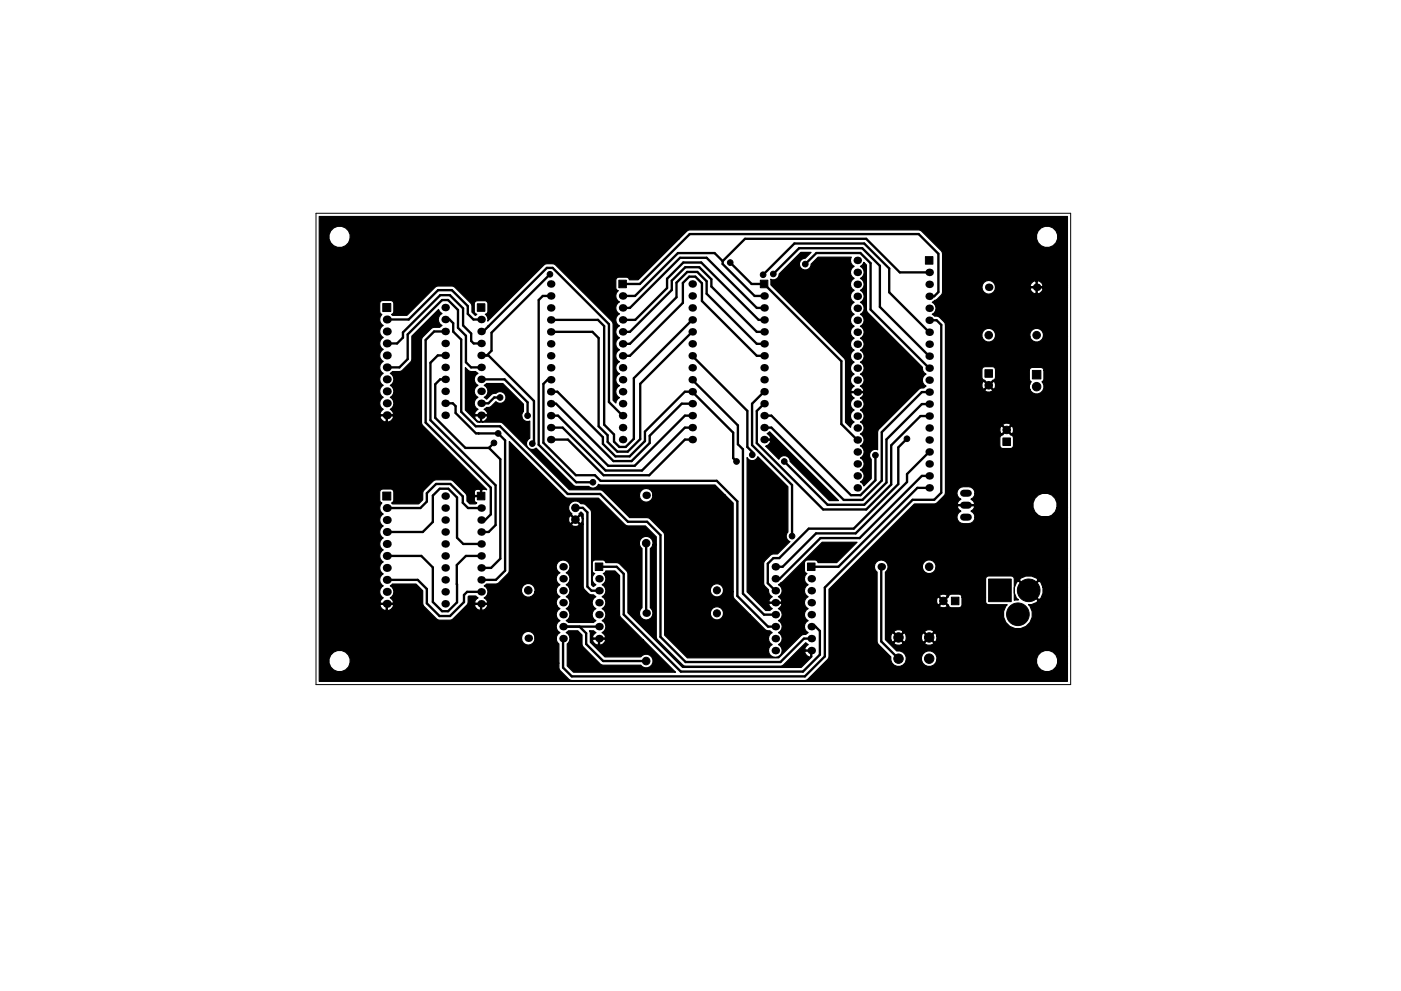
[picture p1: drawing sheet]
<svg xmlns="http://www.w3.org/2000/svg" width="297mm" height="210mm" viewBox="0 0 297 210" stroke-linecap="round" stroke-linejoin="round" font-family="sans-serif">
<path d="M67 45.2h160v100h-160z" fill="none" stroke="#000" stroke-width=".21"/>
<g fill="#000" stroke="#000" stroke-width=".21">
<path d="M196.2 54.4h1.6v1.6h-1.6zM81.2 64.4h1.7v1.7h-1.7zM101.2 64.4h1.6v1.6h-1.6zM131.2 59.4h1.6v1.6h-1.6zM161.2 59.4h1.6v1.6h-1.6zM208.8 78.4h1.6v1.6h-1.6zM218.9 78.6h1.8v1.8h-1.8zM212.6 92.9h1.6v1.6h-1.6zM81.2 104.4h1.7v1.7h-1.7zM101.2 104.4h1.6v1.6h-1.6zM126.2 119.4h1.6v1.6h-1.6zM171.2 119.4h1.6v1.6h-1.6z"/>
<path d="M201.7 126.7h1.6v1.6h-1.6zM209.6 122.8h4.8v4.8h-4.8z"/>
<circle cx="116.6" cy="58.2" r=".6"/>
<circle cx="154.8" cy="55.7" r=".6"/>
<circle cx="161.8" cy="58.3" r=".6"/>
<circle cx="164" cy="58.1" r=".6"/>
<circle cx="170.7" cy="56" r=".6"/>
<circle cx="209.6" cy="71.1" r=".8"/>
<circle cx="219.8" cy="71.1" r=".8"/>
<circle cx="104.7" cy="94" r=".6"/>
<circle cx="105.6" cy="92" r=".6"/>
<circle cx="106" cy="84.3" r=".6"/>
<circle cx="111.9" cy="88.2" r=".6"/>
<circle cx="112.9" cy="94.1" r=".6"/>
<circle cx="156.2" cy="97.9" r=".6"/>
<circle cx="159.5" cy="96.5" r=".6"/>
<circle cx="166.3" cy="97.9" r=".6"/>
<circle cx="185.6" cy="96.6" r=".6"/>
<circle cx="192.3" cy="93.1" r=".6"/>
<circle cx="209.6" cy="81.7" r=".8"/>
<circle cx="213.4" cy="91.2" r=".8"/>
<circle cx="219.8" cy="82" r=".9"/>
<circle cx="122" cy="107.7" r=".8"/>
<circle cx="122" cy="110.2" r=".8"/>
<circle cx="125.7" cy="102.3" r=".6"/>
<circle cx="137" cy="115.2" r=".8"/>
<circle cx="167.9" cy="113.7" r=".6"/>
<circle cx="112" cy="125.2" r=".8"/>
<circle cx="152" cy="130.1" r=".75"/>
<circle cx="152" cy="125.2" r=".75"/>
<circle cx="190.5" cy="135.2" r="1"/>
<circle cx="190.5" cy="139.7" r="1"/>
<circle cx="197" cy="135.2" r="1"/>
<circle cx="197" cy="139.7" r="1"/>
<circle cx="197" cy="120.2" r=".8"/>
<circle cx="200" cy="127.5" r=".8"/>
<circle cx="215.8" cy="130.3" r="2.4"/>
<circle cx="218.1" cy="125.2" r="2.4"/>
<circle cx="137" cy="140.2" r=".8"/>
</g>
<g fill="#000">
<circle cx="181.8" cy="57.8" r=".8"/>
<circle cx="181.8" cy="55.2" r=".8"/>
<circle cx="197" cy="57.8" r=".8"/>
<circle cx="82" cy="72.9" r=".85"/>
<circle cx="82" cy="77.9" r=".85"/>
<circle cx="82" cy="70.3" r=".85"/>
<circle cx="82" cy="75.4" r=".85"/>
<circle cx="82" cy="67.8" r=".85"/>
<circle cx="94.4" cy="77.9" r=".8"/>
<circle cx="94.4" cy="75.4" r=".8"/>
<circle cx="94.4" cy="70.3" r=".8"/>
<circle cx="94.4" cy="67.8" r=".8"/>
<circle cx="94.4" cy="72.9" r=".8"/>
<circle cx="94.4" cy="65.2" r=".8"/>
<circle cx="102" cy="75.4" r=".8"/>
<circle cx="102" cy="77.9" r=".8"/>
<circle cx="102" cy="67.8" r=".8"/>
<circle cx="102" cy="70.3" r=".8"/>
<circle cx="102" cy="72.9" r=".8"/>
<circle cx="116.8" cy="62.8" r=".8"/>
<circle cx="116.8" cy="70.4" r=".8"/>
<circle cx="116.8" cy="78" r=".8"/>
<circle cx="116.8" cy="67.9" r=".8"/>
<circle cx="116.8" cy="65.3" r=".8"/>
<circle cx="116.8" cy="60.2" r=".8"/>
<circle cx="116.8" cy="75.5" r=".8"/>
<circle cx="116.8" cy="72.9" r=".8"/>
<circle cx="132" cy="62.8" r=".8"/>
<circle cx="132" cy="67.9" r=".8"/>
<circle cx="132" cy="70.4" r=".8"/>
<circle cx="132" cy="72.9" r=".8"/>
<circle cx="132" cy="75.5" r=".8"/>
<circle cx="132" cy="78" r=".8"/>
<circle cx="132" cy="65.3" r=".8"/>
<circle cx="146.8" cy="65.3" r=".8"/>
<circle cx="146.8" cy="75.5" r=".8"/>
<circle cx="146.8" cy="70.4" r=".8"/>
<circle cx="146.8" cy="78" r=".8"/>
<circle cx="146.8" cy="72.9" r=".8"/>
<circle cx="146.8" cy="67.9" r=".8"/>
<circle cx="146.8" cy="62.8" r=".8"/>
<circle cx="146.8" cy="60.2" r=".8"/>
<circle cx="162" cy="70.4" r=".8"/>
<circle cx="162" cy="72.9" r=".8"/>
<circle cx="162" cy="75.5" r=".8"/>
<circle cx="162" cy="62.8" r=".8"/>
<circle cx="162" cy="65.3" r=".8"/>
<circle cx="162" cy="67.9" r=".8"/>
<circle cx="162" cy="78" r=".8"/>
<circle cx="181.8" cy="78.1" r=".8"/>
<circle cx="181.8" cy="73" r=".8"/>
<circle cx="181.8" cy="70.5" r=".8"/>
<circle cx="181.8" cy="65.4" r=".8"/>
<circle cx="181.8" cy="75.6" r=".8"/>
<circle cx="181.8" cy="67.9" r=".8"/>
<circle cx="181.8" cy="62.9" r=".8"/>
<circle cx="181.8" cy="60.3" r=".8"/>
<circle cx="197" cy="70.5" r=".8"/>
<circle cx="197" cy="60.3" r=".8"/>
<circle cx="197" cy="62.9" r=".8"/>
<circle cx="197" cy="65.4" r=".8"/>
<circle cx="197" cy="73" r=".8"/>
<circle cx="197" cy="75.6" r=".8"/>
<circle cx="197" cy="67.9" r=".8"/>
<circle cx="197" cy="78.1" r=".8"/>
<circle cx="209.6" cy="61" r=".8"/>
<circle cx="219.8" cy="61" r=".8"/>
<circle cx="82" cy="80.5" r=".85"/>
<circle cx="82" cy="83" r=".85"/>
<circle cx="82" cy="88.1" r=".85"/>
<circle cx="82" cy="85.6" r=".85"/>
<circle cx="94.4" cy="88.1" r=".8"/>
<circle cx="94.4" cy="80.5" r=".8"/>
<circle cx="94.4" cy="85.6" r=".8"/>
<circle cx="94.4" cy="83" r=".8"/>
<circle cx="102" cy="80.5" r=".8"/>
<circle cx="102" cy="83" r=".8"/>
<circle cx="102" cy="85.6" r=".8"/>
<circle cx="102" cy="88.1" r=".8"/>
<circle cx="116.8" cy="90.7" r=".8"/>
<circle cx="116.8" cy="80.6" r=".8"/>
<circle cx="116.8" cy="93.3" r=".8"/>
<circle cx="116.8" cy="88.2" r=".8"/>
<circle cx="116.8" cy="83.1" r=".8"/>
<circle cx="116.8" cy="85.6" r=".8"/>
<circle cx="117.3" cy="93.3" r=".25"/>
<circle cx="132" cy="85.6" r=".8"/>
<circle cx="132" cy="90.7" r=".8"/>
<circle cx="132" cy="93.3" r=".8"/>
<circle cx="132" cy="80.6" r=".8"/>
<circle cx="132" cy="83.1" r=".8"/>
<circle cx="132" cy="88.2" r=".8"/>
<circle cx="146.8" cy="80.6" r=".8"/>
<circle cx="146.8" cy="88.2" r=".8"/>
<circle cx="146.8" cy="85.6" r=".8"/>
<circle cx="146.8" cy="93.3" r=".8"/>
<circle cx="146.8" cy="90.7" r=".8"/>
<circle cx="146.8" cy="83.1" r=".8"/>
<circle cx="162" cy="83.1" r=".8"/>
<circle cx="162" cy="85.6" r=".8"/>
<circle cx="162" cy="90.7" r=".8"/>
<circle cx="162" cy="93.3" r=".8"/>
<circle cx="162" cy="80.6" r=".8"/>
<circle cx="162" cy="88.2" r=".8"/>
<circle cx="181.8" cy="98.4" r=".8"/>
<circle cx="181.8" cy="80.6" r=".8"/>
<circle cx="181.8" cy="93.3" r=".8"/>
<circle cx="181.8" cy="85.7" r=".8"/>
<circle cx="181.8" cy="90.8" r=".8"/>
<circle cx="181.8" cy="88.3" r=".8"/>
<circle cx="181.8" cy="95.9" r=".8"/>
<circle cx="181.8" cy="83.2" r=".8"/>
<circle cx="197" cy="93.3" r=".8"/>
<circle cx="197" cy="80.6" r=".8"/>
<circle cx="197" cy="95.9" r=".8"/>
<circle cx="197" cy="83.2" r=".8"/>
<circle cx="197" cy="85.7" r=".8"/>
<circle cx="197" cy="88.3" r=".8"/>
<circle cx="197" cy="90.8" r=".8"/>
<circle cx="197" cy="98.4" r=".8"/>
<circle cx="82" cy="115.4" r=".85"/>
<circle cx="82" cy="107.8" r=".85"/>
<circle cx="82" cy="112.9" r=".85"/>
<circle cx="82" cy="117.9" r=".85"/>
<circle cx="82" cy="110.3" r=".85"/>
<circle cx="94.4" cy="105.2" r=".8"/>
<circle cx="94.4" cy="115.4" r=".8"/>
<circle cx="94.4" cy="117.9" r=".8"/>
<circle cx="94.4" cy="112.9" r=".8"/>
<circle cx="94.4" cy="107.8" r=".8"/>
<circle cx="94.4" cy="110.3" r=".8"/>
<circle cx="102" cy="115.4" r=".8"/>
<circle cx="102" cy="117.9" r=".8"/>
<circle cx="102" cy="107.8" r=".8"/>
<circle cx="102" cy="110.3" r=".8"/>
<circle cx="102" cy="112.9" r=".8"/>
<circle cx="137" cy="105.1" r=".8"/>
<circle cx="181.8" cy="101" r=".8"/>
<circle cx="181.8" cy="103.5" r=".8"/>
<circle cx="197" cy="101" r=".8"/>
<circle cx="197" cy="103.5" r=".8"/>
<circle cx="82" cy="123" r=".85"/>
<circle cx="82" cy="128.1" r=".85"/>
<circle cx="82" cy="120.5" r=".85"/>
<circle cx="82" cy="125.6" r=".85"/>
<circle cx="94.4" cy="120.5" r=".8"/>
<circle cx="94.4" cy="128.1" r=".8"/>
<circle cx="94.4" cy="125.6" r=".8"/>
<circle cx="94.4" cy="123" r=".8"/>
<circle cx="102" cy="120.5" r=".8"/>
<circle cx="102" cy="123" r=".8"/>
<circle cx="102" cy="125.6" r=".8"/>
<circle cx="102" cy="128.1" r=".8"/>
<circle cx="112" cy="135.4" r=".8"/>
<circle cx="119.4" cy="122.8" r=".8"/>
<circle cx="119.4" cy="130.4" r=".8"/>
<circle cx="119.4" cy="120.2" r=".8"/>
<circle cx="119.4" cy="135.5" r=".8"/>
<circle cx="119.4" cy="132.9" r=".8"/>
<circle cx="119.4" cy="127.9" r=".8"/>
<circle cx="119.4" cy="125.3" r=".8"/>
<circle cx="127" cy="132.9" r=".8"/>
<circle cx="127" cy="125.3" r=".8"/>
<circle cx="127" cy="122.8" r=".8"/>
<circle cx="127" cy="127.9" r=".8"/>
<circle cx="127" cy="130.4" r=".8"/>
<circle cx="127" cy="135.5" r=".8"/>
<circle cx="137" cy="130.1" r=".8"/>
<circle cx="164.4" cy="125.3" r=".8"/>
<circle cx="164.4" cy="122.8" r=".8"/>
<circle cx="164.4" cy="120.2" r=".8"/>
<circle cx="164.4" cy="138" r=".8"/>
<circle cx="164.4" cy="132.9" r=".8"/>
<circle cx="164.4" cy="127.9" r=".8"/>
<circle cx="164.4" cy="130.4" r=".8"/>
<circle cx="164.4" cy="135.5" r=".8"/>
<circle cx="172" cy="127.9" r=".8"/>
<circle cx="172" cy="130.4" r=".8"/>
<circle cx="172" cy="132.9" r=".8"/>
<circle cx="172" cy="135.5" r=".8"/>
<circle cx="172" cy="138" r=".8"/>
<circle cx="172" cy="125.3" r=".8"/>
<circle cx="172" cy="122.8" r=".8"/>
<circle cx="186.8" cy="120.2" r=".8"/>
</g>
<path d="M204.3 107.2h1M204.3 109.7h1M204.3 104.6h1" fill="none" stroke="#000" stroke-width="1.5"/>
<g fill="none" stroke="#000" stroke-width=".5">
<path d="M116.6 58.2l-12.4 12.4v3.8l-1 1M153.2 55.4l-1.7-1.7h-7.8l-9.1 9.1h-2.6M153.2 55.4v.6l6.8 6.8h2M153.2 55.4l4.8-4.7h25.6l7.2 7.1h6.2M154.8 55.7l4.6 4.5h2.6l16.4 16.4v13.4l3.4 3.3M161.8 58.3l6.6-6.6h14.8l5.3 5.3v5l8.5 8.5M164 58.1l5.4-5.4h13.4l3.8 3.7v8.7l10.4 10.5M170.7 56l2.4-2.3h9.3l2.2 2.1v9.9l12.4 12.4M82 67.8h4.7l6.2-6.2h2.9l3.4 3.3v1.7l1.2 1.2h1.6M82 72.9h2.2l1.2-1.3v-1.1l7.9-7.9h2.1l2.8 2.8v3.6l1.7 1.8v1.5l.5 .6h1.6M82 77.9h2.7l1.7-1.7v-5.2l7.3-7.3h1.3l2.1 2.1v3.8l1.7 1.6v5.7l1.1 1h2.1M94.4 75.4h-1.6l-1.5 1.6v12.1l13.8 13.9v8.4l-1.5 1.5h-1.6"/>
<path d="M94.4 67.8h.9l.8 .8v1.8l1.7 1.7v15.3l3.1 3h5.1l14.4 14.4h6.8l5.9 5.9h4.1l2.8 2.8v21.6l5.4 5.4h20.1l5-5h1.5M94.4 70.3h-2.4l-1.8 1.8v17.6l13.9 13.8v5.6l-1.2 1.2h-.9M102 70.3h.5l13.4-13.5h1.3l11.9 12v16.5l2.9 2.9M102 75.4h1.6l9.6 9.7v8.7l-.3 .3M103.6 69.2h.1M116.8 70.4h8.8l1.3 1.3v18.7l1.9 1.9v1.5l2.1 2h2.2l2.6-2.6v-11.8l11.1-11M116.8 62.8h-1.7l-.9 .9v30.7l8 7.9h3.5M116.8 67.9h10l1.3 1.3v20.9l2.1 2.1v1.5l1.1 1.1h1.4l1.7-1.7v-12.9l12.4-12.3M132 60.2h3.7l10.5-10.5h48.6l4.2 4.1v8.2l-.9 .9h-1.1M132 75.5h1.6l11.2-11.2v-4.3l1.3-1.3h1.3l1.4 1.4v3.8l11.7 11.6h1.5M132 72.9h1.6l9.8-9.8v-3.1l2.3-2.3h2.1l2 2v2.6l10.7 10.6h1.5M132 70.4h1.6l8.8-8.9v-1.9l2.9-2.9h3l2.5 2.6v1.5l9.7 9.6h1.5"/>
<path d="M132 67.9h2.7l6.7-6.8v-2l3.5-3.4h3.8l12.1 12.2h1.2M132 65.3h1.6l10.6-10.6h5.6l10.7 10.6h1.5M146.8 75.5l11.7 11.7v7.6l1 1.1v.6M197 67.9h1.6l1 1v35.6l-1.5 1.5h-4.6l-18.6 18.7v14.6l-4.3 4.2h-49.4l-1.8-1.8v-6.2M94.4 85.6h1.6l.6 .6v1.4l4.3 4.3 4.7 .1 1.5 1.4v27.7l-2 1.9h-3.1M94.4 80.5h-1.1l-1 1v7.1l6.4 6.4h5M101.5 91.9v.1M102 80.5h5l4.9 4.9v2.8M103.7 95l2.4 2.4v21.1l-2 2h-2.1M104.7 94l-1 1M106 84.3h-1.2l-1.2 1.3h-1.6M116.8 80.6h-.7l-.9 .9v12.4l6.9 6.9h4l1.2 1.2h24.7l4.3 4.4v20l6.5 6.5h1.6"/>
<path d="M116.8 85.6h1.1l12.2 12.2h3.8l3.8-3.8v-1.5l6.8-6.9h2.3M116.8 88.2h1.5l10.7 10.6h5.6l10.6-10.6h1.6M116.8 90.7h2.5l9.1 9.1h7.7l9.1-9.1h1.6M116.8 93.3h3.6l7.6 7.5h9.7l7.5-7.5h1.6M116.8 83.1h1.4l9.6 9.7v1.4l2.7 2.6h3l3.2-3.2v-2l8.5-8.5h1.6l8.7 8.7v5.4l.7 .7M146.8 80.6l9.7 9.7v4l1 1v30.6l4.5 4.5h2.4M162 88.2h1.6l16.8 16.9h2l3.2-3.2v-5.3M162 85.6l-1.5 1.6v6.8l14 14.1h9.2l5.3-5.3v-8.3l6.2-6.2h1.8M162 83.1l-2.5 2.6v8.7l8.4 8.5v10.8M192.3 93.1l-1.8 1.8v7.8l-9.5 9.5h-9.5l-6.3 6.2h-1.2l-1.2 1.2v4.1l1.6 1.6M197 80.6h.6M197 95.9l-4.7 4.7v1.7l-10.9 10.9h-8.4l-7.1 7h-1.5"/>
<path d="M197 83.2h-1.5l-8.5 8.5v10.3l-4.2 4.1h-3.9l-15.3-15.4h-1.6M197 85.7h-1.5l-7.5 7.5v9.2l-4.8 4.7h-7.7l-9.2-9.2M82 107.8h7.1l1.4-1.4v-1.8l2-1.9h3l2.6 2.6v1.4l1.1 1.1h2.8M82 112.9h7.6l2.2-2.2v-5.5l1.4-1.5h1.8l1.9 1.8v8.6l1.3 1.3h3.8M82 117.9h7.3l2.5 2.5v7.3l1.9 2h1.3l1.9-1.9v-7.9l1.9-2h3.2M122 107.7h1.6l.9 1v15.8l.9 .8h1.6M137 115.2v14.9M197 103.5h-2.5l-16.7 16.7h-5.8M197 101h-1.5l-13.2 13.2h-8.4l-8.6 8.6h-.9M82 123h6.6l1.9 2v3l2.7 2.7h2.2l3-3v-1.5l.6-.6h3M119.4 132.9h7.6M122.9 132.9l1.4 1.5v2.2l3.6 3.6h9.1"/>
<path d="M127 120.2h3.7l1.5 1.5v8.7l12.1 12.1h25.9l3.6-3.6v-5l-.9-1h-.9M186.8 120.2v15.9l3.7 3.6"/>
</g>
<path d="M163.4 59.2a1.21 1.21 0 0 0 1.8-1.1l4.6-4.6h2.2l-1.3 1.3a1.25 1.25 0 0 0-1.2 1.2 1.25 1.25 0 0 0 1.2 1.3 1.25 1.25 0 0 0 1.3-1.2l1.5-1.5h7a1.36 1.36 0 0 0 .6 1.9 1.41 1.41 0 0 0-.8 1.3 1.41 1.41 0 0 0 .8 1.3 1.41 1.41 0 0 0-.8 1.2 1.41 1.41 0 0 0 .8 1.3 1.41 1.41 0 0 0-.8 1.3 1.41 1.41 0 0 0 .8 1.2 1.41 1.41 0 0 0-.8 1.3 1.41 1.41 0 0 0 .8 1.3 1.41 1.41 0 0 0-.8 1.2 1.41 1.41 0 0 0 .8 1.3 1.41 1.41 0 0 0-.8 1.3 1.41 1.41 0 0 0 .8 1.3 1.41 1.41 0 0 0-.8 1.2 1.41 1.41 0 0 0 .8 1.3 1.41 1.41 0 0 0-.8 1.3 1.41 1.41 0 0 0 .8 1.2 1.41 1.41 0 0 0-.8 1.3 1.41 1.41 0 0 0 .8 1.3 1.41 1.41 0 0 0-.8 1.3 1.41 1.41 0 0 0 .8 1.2l-.6 .6-.1 .3 .1 .3h2.5l.2-.3-.2-.3-.6-.6a1.41 1.41 0 0 0 .8-1.2 1.41 1.41 0 0 0-.8-1.3 1.41 1.41 0 0 0 .8-1.3 1.41 1.41 0 0 0-.8-1.3 1.41 1.41 0 0 0 .8-1.2 1.41 1.41 0 0 0-.8-1.3 1.41 1.41 0 0 0 .8-1.3 1.41 1.41 0 0 0-.8-1.2 1.41 1.41 0 0 0 .8-1.3 1.41 1.41 0 0 0-.8-1.3 1.41 1.41 0 0 0 .8-1.3 1.41 1.41 0 0 0-.8-1.2 1.41 1.41 0 0 0 .8-1.3 1.41 1.41 0 0 0-.8-1.3 1.41 1.41 0 0 0 .8-1.2 1.41 1.41 0 0 0-.8-1.3 1.41 1.41 0 0 0 .8-1.3 1.41 1.41 0 0 0-.8-1.2 1.41 1.41 0 0 0 .8-1.3 1.41 1.41 0 0 0-.8-1.3l.4-.2 .3-.6 .6 .5 .1 9.8 11.8 11.9a1.33 1.33 0 0 0 .7 1.5 1.41 1.41 0 0 0-.8 1.2 1.41 1.41 0 0 0 .8 1.3 1.16 1.16 0 0 1-1.2 .5l-8.8 8.7-.2 .6v3.7a1.23 1.23 0 0 0-1.5 .5 1.23 1.23 0 0 0 .1 1.5v4.1l-1.6 1.6-.3-.6-.4-.3a1.41 1.41 0 0 0 .8-1.2 1.41 1.41 0 0 0-.8-1.3 1.41 1.41 0 0 0 .8-1.3 1.41 1.41 0 0 0-.8-1.2 1.41 1.41 0 0 0 .8-1.3 1.41 1.41 0 0 0-.8-1.3 1.41 1.41 0 0 0 .8-1.3 1.41 1.41 0 0 0-.8-1.2 1.41 1.41 0 0 0 .8-1.3 1.41 1.41 0 0 0-.8-1.3 1.41 1.41 0 0 0 .8-1.2 1.41 1.41 0 0 0-.8-1.3 1.41 1.41 0 0 0 .8-1.3 1.41 1.41 0 0 0-.8-1.3l.6-.5 .2-.4-.2-.2h-2.5l-.1 .2 .1 .4 .6 .5a1.41 1.41 0 0 0-.8 1.3 1.41 1.41 0 0 0 .8 1.3 1.41 1.41 0 0 0-.8 1.3 1.41 1.41 0 0 0 .8 1.2l-.4 .3-.4 .9-1-1.1-.1-13.3-15.8-15.9zM98.7 78a1.88 1.88 0 0 0 2.2 .8l.4 .4a1.41 1.41 0 0 0-.8 1.3 1.41 1.41 0 0 0 .8 1.3 1.41 1.41 0 0 0-.8 1.2 1.41 1.41 0 0 0 .8 1.3 1.41 1.41 0 0 0-.8 1.3 1.41 1.41 0 0 0 .9 1.3l-.6 .5-.2 .4 .1 .2h2.6l.1-.2-.2-.4-.6-.5a1.19 1.19 0 0 1 1.3-.5l1.3-1.2a1.25 1.25 0 0 0 1.7 0 1.25 1.25 0 0 0 0-1.7 1.25 1.25 0 0 0-1.7-.1l-.8 .1-1.2 1.2-.5-.4a1.41 1.41 0 0 0 .8-1.3 1.41 1.41 0 0 0-.8-1.2l.4-.4h3.5l4.4 4.3v1.6a1.16 1.16 0 0 0-.4 1.2h-7.2l-.1-.3h-2.6a1.02 1.02 0 0 0 1 1.3l.2-.1v-1.2h.2v1.2a1.07 1.07 0 0 0 1.3-.9h7.2a1.22 1.22 0 0 0 1.7 .8v3.7a1.24 1.24 0 0 0-.5 1.8 1.24 1.24 0 0 0 1.9 .3l7.8 7.8 .7 .3h2.6a1.21 1.21 0 0 0 2.1-.4l.4 .1h24.3l2.2 2.2h-15.4a1.44 1.44 0 0 0-2-1.3 1.44 1.44 0 0 0-.4 2.3 1.44 1.44 0 0 0 2.3-.4l.1-.6h15.4l1.6 1.6v18.8h-2a1.41 1.41 0 0 0-1.7-1.6 1.41 1.41 0 0 0-.9 2.1 1.41 1.41 0 0 0 2.4 0l.2-.5h2v.9l.3 .7 3.3 3.3h-5.6a1.41 1.41 0 0 0-1.7-1.7 1.41 1.41 0 0 0-.9 2.2 1.41 1.41 0 0 0 2.4 0l.2-.5h5.6l3.5 3.4a1.1 1.1 0 0 1 1.2 .4 1.41 1.41 0 0 0-.8 1.3 1.41 1.41 0 0 0 .8 1.3 1.43 1.43 0 0 0-.4 2.1 1.43 1.43 0 0 0 2.2 0 1.43 1.43 0 0 0-.5-2.1 1.41 1.41 0 0 0 .8-1.3 1.41 1.41 0 0 0-.8-1.3 1.41 1.41 0 0 0 .8-1.3 1.41 1.41 0 0 0-.8-1.2 1.41 1.41 0 0 0 .8-1.3 1.41 1.41 0 0 0-.8-1.3l.6-.5 .2-.4-.1-.2h-2.6l-.1 .2 .2 .4 .5 .5-.4 .4h-.9l-4-3.9v-28.5a1.23 1.23 0 0 0 1.2 .7 1.23 1.23 0 0 0 1.1-.9l6.3 6.4v9.6a1.21 1.21 0 0 0 .5 2l-2.6 2.6-1.3 .1-1.6 1.7-.1 4.4 .3 .7 .8 .8a1.34 1.34 0 0 0 .7 1.4l-.5 .5-.2 .4 .1 .2h2.6l.1-.2-.2-.4-.6-.5a1.41 1.41 0 0 0 .8-1.3 1.41 1.41 0 0 0-.8-1.2l.9-.7 8.4-8.4h7.4l-4.3 4.4h-4a.62 .62 0 0 0-.6-.6h-1.6a.65 .65 0 0 0-.6 .6v1.6a.62 .62 0 0 0 .5 .7 1.39 1.39 0 0 0 .2 2.4 1.41 1.41 0 0 0-.8 1.2 1.41 1.41 0 0 0 .8 1.3 1.41 1.41 0 0 0-.8 1.3 1.41 1.41 0 0 0 .8 1.2 1.41 1.41 0 0 0-.8 1.3 1.41 1.41 0 0 0 .8 1.3 1.41 1.41 0 0 0-.8 1.2 1.41 1.41 0 0 0 .8 1.3 1.16 1.16 0 0 1-1.2 .5l-5 4.9h-19.4l-4.8-4.8v-21.3l-.2-.6-3.2-3-4-.1-5.9-5.8-6.9-.1-14.4-14.3h-5.1l-2.5-2.6zM131.9 93.1h.2v.3h-.2zM162.6 92l.6-.4 14.6 14.6h-2l-8.3-8.3a1.23 1.23 0 0 0-1-1.2 1.23 1.23 0 0 0-1.4 .7l-2.8-2.7a1.42 1.42 0 0 0 1.1-1.1l-.1-.2h-1.4v-.3h1.4l.1-.2-.2-.4zM128.4 121.1h2l1 1v8.6l5 5.1h-8l-.1-.2h-2.6a1.02 1.02 0 0 0 1 1.3l.2-.1v-1.2h.2v1.2a1.07 1.07 0 0 0 1.3-1h8l6.8 6.8h-21.6l-1.3-1.3v-4.7a1.39 1.39 0 0 0-.3-2.4l.5-.4h2l.9 .9v1.9l.3 .7 3.8 3.8h8.4a1.45 1.45 0 0 0 2.1 .2 1.45 1.45 0 0 0 0-2.1 1.45 1.45 0 0 0-2.1 .2h-7.6l-3.1-3.1v-1.9l-.2-.6h.9l.5 .4-.6 .6-.2 .3 .1 .3h2.6l.1-.3-.2-.3-.6-.6a1.41 1.41 0 0 0 .9-1.2 1.41 1.41 0 0 0-.8-1.3 1.41 1.41 0 0 0 .8-1.3 1.41 1.41 0 0 0-.8-1.3 1.41 1.41 0 0 0 .8-1.2 1.41 1.41 0 0 0-.8-1.3 1.41 1.41 0 0 0 .8-1.3 1.41 1.41 0 0 0-.8-1.2 1.39 1.39 0 0 0 .2-2.4l.4-.2zM67.7 45.9h158.6v4.8h-2.1v-.9a2.28 2.28 0 0 0-3.5-1.4 2.28 2.28 0 0 0 0 3.7 2.28 2.28 0 0 0 3.5-1.4h2.1v9.9h-5.1l-.3-.5-.4-.4-.4-.1-.4 .1a1.02 1.02 0 0 0-1.3 .9l.1 .2h1.2v-1.1h.2v1.1h1.2l.1-.2h5.1v.3h-15.2a1.44 1.44 0 0 0-2.1-1.2 1.44 1.44 0 0 0-.4 2.3 1.44 1.44 0 0 0 2.4-.5l.1-.6h15.2v.4h-5.1l-.1-.2h-2.6l-.1 .2a1.02 1.02 0 0 0 1.3 .9v-1.1h.2v1.1l.2 .1 .8-.5 .3-.5h5.1v7.6h-25.8l-.3-.6-1.3-1.2a1.12 1.12 0 0 1-1.2-.4 1.41 1.41 0 0 0 .8-1.3 1.41 1.41 0 0 0-.8-1.3l.7-.4a3.1 3.1 0 0 0 1.4-1.5v-8.7l-4.4-4.5-.6-.2h-48.6l-.6 .2-1.6 1.7h-69.8a2.28 2.28 0 0 0-2.6-2.7 2.28 2.28 0 0 0-1.5 3.5 2.28 2.28 0 0 0 3.8 0l.3-.8h69.8l-8.7 8.7h-1.9a.62 .62 0 0 0-.6-.6h-1.6l-.5 .2-.1 .4v1.6a.62 .62 0 0 0 .5 .7 1.39 1.39 0 0 0 .2 2.4 1.41 1.41 0 0 0-.8 1.2 1.41 1.41 0 0 0 .8 1.3 1.41 1.41 0 0 0-.8 1.3 1.41 1.41 0 0 0 .8 1.2 1.41 1.41 0 0 0-.8 1.3 1.41 1.41 0 0 0 .8 1.3 1.41 1.41 0 0 0-.8 1.2 1.41 1.41 0 0 0 .8 1.3 1.41 1.41 0 0 0-.8 1.3 1.41 1.41 0 0 0 .8 1.3 1.41 1.41 0 0 0-.8 1.2 1.41 1.41 0 0 0 .8 1.3 1.41 1.41 0 0 0-.8 1.3 1.41 1.41 0 0 0 .8 1.2 1.41 1.41 0 0 0-.8 1.3 1.41 1.41 0 0 0 .8 1.3l-.3 .2-.4 .9-.6-.6-.1-16.5-12.1-12.2-.6-.2h-1.3l-.6 .2-11.9 11.9v-.9l-.5-.5 .5-.4v-1.9a.65 .65 0 0 0-.6-.6h-1.6l-.5 .2-.1 .4v1.6a.62 .62 0 0 0 .5 .7l-.4 .2-.6-.7v-1.3l-.3-.6-3.4-3.4-.6-.2h-3.3l-6.2 6.2h-3.1l-.2-.2 .3-.2 .2-.4-.1-2-.5-.3h-1.7a.65 .65 0 0 0-.7 .6v1.7l.4 .6a1.46 1.46 0 0 0 .4 2.4 1.44 1.44 0 0 0 0 2.5 1.44 1.44 0 0 0 0 2.5 1.44 1.44 0 0 0 0 2.6 1.44 1.44 0 0 0 0 2.5 1.44 1.44 0 0 0 0 2.6 1.44 1.44 0 0 0 0 2.5 1.44 1.44 0 0 0 0 2.5l-.6 .5-.1 .5 .1 .2h2.6l.1-.2-.1-.5-.6-.5 .4-.2a1.46 1.46 0 0 0-.3-2.3 1.44 1.44 0 0 0 0-2.5 1.44 1.44 0 0 0 0-2.6l.4-.4h1.8l2.3-2.3v-5.2l5.7-5.7 .3 .7 .4 .2a1.41 1.41 0 0 0-.8 1.3 1.41 1.41 0 0 0 .8 1.3l-.4 .3-1.6 .1-2.3 2.3v16.7h-6l-.1-.3h-2.6l-.1 .3a1.12 1.12 0 0 0 1.3 .9v-1.2h.2v1.2l.3 .1 .5-.2 .5-.8h6v1.2l.2 .6 13.6 13.5h-.9l-.4 .2-.2-.2h-.6l-.4 .3-.1 .9 .1 .1h1.2v-1.1h.2v1.4h-1.4l-.1 .1 .1 .9 .4 .3-.2 .2h-1.3l-.6-.6v-1l-.3-.6-2.6-2.6-.6-.3h-3l-.7 .3-2.1 2.2-.1 1.8-.8 .8h-5.6l-.2-.2 .3-.2 .2-.4v-1.7a.65 .65 0 0 0-.6-.6h-1.7l-.7 .4v1.9l.2 .5 .3 .1a1.45 1.45 0 0 0 .3 2.4 1.44 1.44 0 0 0 0 2.5 1.44 1.44 0 0 0 0 2.5 1.44 1.44 0 0 0 0 2.6 1.44 1.44 0 0 0 0 2.5 1.44 1.44 0 0 0 0 2.6 1.44 1.44 0 0 0 0 2.5 1.44 1.44 0 0 0 0 2.5l-.6 .5-.1 .5 .1 .2h2.6l.1-.2-.1-.5-.6-.5 .4-.2a1.46 1.46 0 0 0-.3-2.3l.4-.4h5l1.4 1.4v2.7l.2 .5h-6.4l-.1-.3h-2.6l-.1 .3a1.12 1.12 0 0 0 1.3 .9v-1.2h.2v1.2l.3 .1 .5-.2 .5-.8h6.4l3 3 2.6 .1 .6-.3 3-2.9 .2-.3 .1-1.5 .1-.1h1.5l.5 .4-.6 .5-.2 .4 .1 .2h2.6l.1-.2-.2-.4-.6-.5a1.41 1.41 0 0 0 .9-1.3 1.41 1.41 0 0 0-.8-1.3l.4-.4 2.4-.1 2.2-2.1 .3-.6v-27.4l11.7 11.7 .7 .3h6.5l5.9 5.8 4 .1 2.3 2.3v1.6h-.7v-.5a1.46 1.46 0 0 0-2.2-1 1.46 1.46 0 0 0-.1 2.4v12.6h-.1a1.45 1.45 0 0 0 0 2.1 1.45 1.45 0 0 0 2.1 0 1.45 1.45 0 0 0-.2-2.1v-12.6l.5-.9h.7l.1 20 5.5 5.6 .7 .2h20.1l.6-.2 4.8-4.7 .5 .4-.6 .5-.2 .4 .1 .2h1.4v.3h-1.4l-.1 .2a1.07 1.07 0 0 0 1.3 .9v-1.1h.2l.1 1.1-2.3 2.3h-25.2l-11.6-11.6v-8.3l-.2-.6-1.8-1.7h-2.7a.62 .62 0 0 0-.6-.6h-1.6l-.5 .2-.1 .4v1.6a.62 .62 0 0 0 .5 .7 1.39 1.39 0 0 0 .2 2.4l-.4 .3-.5-.3v-15.7l-1.2-1.3-.3-.2h-.8l-.3-.4a1.46 1.46 0 0 0-2 .5 1.46 1.46 0 0 0 .5 2l-.1 .2 .8 .9 .8-.9-.1-.2 .5-.4 .5 .5v.9h-.3l-.1-.5-.3-.1-.8 .8h-.4l-.8-.8-.3 .1a1.1 1.1 0 0 0 .3 1.6l.8-.9h.4l.8 .9 .3-.1 .1-1h.3v1.3h-.9l-.8-.9-.8 .9v.2a1.1 1.1 0 0 0 1.6-.2h.9v13.2l.2 .6 1.2 1.1a1.12 1.12 0 0 1 1.2 .4 1.41 1.41 0 0 0-.8 1.3 1.41 1.41 0 0 0 .8 1.2 1.41 1.41 0 0 0-.8 1.3 1.41 1.41 0 0 0 .8 1.3l-.4 .4h-5.4l-.5-.4a1.41 1.41 0 0 0 .8-1.3 1.41 1.41 0 0 0-.8-1.3 1.41 1.41 0 0 0 .8-1.2 1.41 1.41 0 0 0-.8-1.3 1.41 1.41 0 0 0 .8-1.3 1.41 1.41 0 0 0-.8-1.2 1.41 1.41 0 0 0 .8-1.3 1.41 1.41 0 0 0-.8-1.3 1.43 1.43 0 0 0 .5-2.2 1.43 1.43 0 0 0-2.2 0 1.43 1.43 0 0 0 .4 2.2 1.41 1.41 0 0 0-.8 1.3 1.41 1.41 0 0 0 .8 1.3 1.33 1.33 0 0 0-.7 1.4h-4.6v-.5a1.46 1.46 0 0 0-2.2-1 1.46 1.46 0 0 0 0 2.5 1.46 1.46 0 0 0 2.2-1h4.6l.3 .8 .4 .3a1.39 1.39 0 0 0-.6 1.9h-14.7l-.1-.3h-2.6l-.1 .3a1.07 1.07 0 0 0 1.3 .9v-1.2h.2v1.2l.3 .1 .5-.2 .5-.8h14.7l.6 .6a1.41 1.41 0 0 0-.8 1.3 1.41 1.41 0 0 0 .8 1.3 1.41 1.41 0 0 0-.8 1.2 1.41 1.41 0 0 0 .8 1.3l-.4 .3-.4 .9h-4.5a1.44 1.44 0 0 0-2-1.3 1.44 1.44 0 0 0-.4 2.4 1.44 1.44 0 0 0 2.3-.5l.1-.6h4.5l.1 .6 .5 .6v4.1h-44.3v-.9a2.28 2.28 0 0 0-3.5-1.4 2.28 2.28 0 0 0 0 3.7 2.28 2.28 0 0 0 3.5-1.4h44.3v1l.3 .6 1.8 1.8 .6 .3 49.8-.1 4.7-4.7 .1-14.6 18.1-18.1h4.5l2-2 .1-36h25.8v2.5h-5.1a1.46 1.46 0 0 0-1.4-1.7 1.46 1.46 0 0 0-1.4 1.7h-7.3v-.6a1.46 1.46 0 0 0-2.3-.9 1.46 1.46 0 0 0 0 2.4 1.46 1.46 0 0 0 2.3-.9h7.3a1.46 1.46 0 0 0 1.4 1.2 1.46 1.46 0 0 0 1.4-1.2h5.1v7.2h-5l-.2-.5-.4-.2-2.1 .1-.3 .4h-7.2l-.4-.6h-1.9a.65 .65 0 0 0-.6 .6v1.9l1.4 1.3 1.4-1.3 .1-1.9h7.2l-.1 2 .5 .6-.4 .5h-7.2l-.2-.5-.3-.1-.8 .8h-.4l-.8-.8-.2 .1a1.1 1.1 0 0 0 .2 1.6l.8-.9h.4l.8 .9 .3-.1 .2-1h7.2v.8l.1 .5h-7.9l-.9-.9-.8 .9 .1 .2a1.1 1.1 0 0 0 1.6-.2h7.9l.1 .1a1.55 1.55 0 0 0 2.2 .4 1.55 1.55 0 0 0 .2-2.3l.3-.2 .1-.4v-1.8h5v11.6h-12a1.05 1.05 0 0 0-1.6-.2l-.1 .2 .8 .8 .9-.8h12v.8h-11.4l-.2-.5-.3-.1-.8 .8h-.3l-.9-.8-.2 .1a1.1 1.1 0 0 0 .2 1.5l.9-.8h.3l.8 .8h.3l.2-1h11.4v1.9h-11.4l-.2-.4-.4-.2-.9-.9-1.4 1.3v1.8a.65 .65 0 0 0 .6 .7h1.6l.5-.2 .2-.5v-1.6h11.4v11.7h-19.6l-.1-.5a2.25 2.25 0 0 0-3.6 0 1.38 1.38 0 0 0 .7 1.8l-.5 .4-.2 .5 .1 .3h3.4l.1-.3-.2-.5-.5-.4 .4-.3 .4-1h19.6v3.1h-2.2a2.58 2.58 0 0 0-3-3.1 2.58 2.58 0 0 0-1.7 4 2.58 2.58 0 0 0 4.3 0l.4-.9h2.2v2h-19.6a1.38 1.38 0 0 0-.8-1.3l.5-.3 .2-.6-.1-.2h-3.4l-.1 .2 .2 .6 .5 .3a1.39 1.39 0 0 0-.8 1.6 1.39 1.39 0 0 0 1.4 1.1 1.9 1.9 0 0 0 2.3-.8l.1-.6h19.6v10.8h-27.9a1.46 1.46 0 0 0-1.7-1.7 1.46 1.46 0 0 0-.9 2.3 1.46 1.46 0 0 0 2.4 0l.2-.6h27.9v2.6h-6.2a2.56 2.56 0 0 0-4 0l2 2 2-2h6.2v1.6h-5.2l-.4-1.2-.4-.2-2 1.9 2 2 .4-.2 .4-1.1v-1.2h5.2v2.7h-6.2l-4.2-4.1a2.56 2.56 0 0 0 0 3.9l-.9 .2v-4.6a.65 .65 0 0 0-.6-.6h-4.8l-.5 .2-.1 .4v3.9h-5l-.2-.5-.5-.1h-1.6l-.4 .2-.2 .2h-.3v-.3a1.1 1.1 0 0 0-1.6 .3l.8 .8 .8-.8h.3l-.9 1h-.4l-.8-.8a1.05 1.05 0 0 0-.2 1.6h.2l.8-.8h.4l.9 1h-.3l-.8-.8-.8 .8 .1 .3a1.1 1.1 0 0 0 1.5-.3h.3l.2 .3 .4 .1h1.6a.65 .65 0 0 0 .7-.6v-1.6h5v1.2l.4 .4h4.2a3.1 3.1 0 0 0 .1 4.3 3.1 3.1 0 0 0 4.3 0 3.1 3.1 0 0 0 .1-4.3h.6l1.1-.5 .3-.4h6.2v6.7h-28.3a1.15 1.15 0 0 0-2 0h-4.5l-.1-.3a1.29 1.29 0 0 0-1.9 .3l1 1 1-1h4.5l1 1 1-1h28.3v.9h-27.7l-.2-.6-.2-.1-1 .9h-.4l-1-.9-.2 .1-.2 .6h-3.3l-.2-.6-.2-.1-1 .9h-.4l-1-.9a1.15 1.15 0 0 0 0 1.9l1-1h.4l1 1 .2-.1 .2-1.1h3.3v.5l.2 .6 .2 .1 1-1h.4l1 1 .2-.1 .2-1.1h27.7v1.4h-28.3l-1-1-1 1h-4.5l-1-1-1 1a1.15 1.15 0 0 0 2 0h4.5l.1 .3a1.3 1.3 0 0 0 1.9-.3h28.3v4.3h-2.1v-.9a2.26 2.26 0 0 0-2.3-1.8 2.26 2.26 0 0 0-2.1 2.1h-21.2v-.7a1.67 1.67 0 0 0-1.9-1.3 1.67 1.67 0 0 0-1.3 2h-3.3v-.7a1.65 1.65 0 0 0-2-1.3l-2.4-2.4v-14.3a1.43 1.43 0 0 0 .2-2.1 1.43 1.43 0 0 0-2.1 0 1.43 1.43 0 0 0 .2 2.1v14.7l.2 .6 2.7 2.7a1.67 1.67 0 0 0 1.3 2 1.67 1.67 0 0 0 1.9-1.3h3.3a1.67 1.67 0 0 0 1.6 1.3 1.67 1.67 0 0 0 1.6-1.3h21.2v.6a2.28 2.28 0 0 0 2.2 1.8 2.28 2.28 0 0 0 2.2-1.8h2.1v3.9h-158.6z" fill="#000" stroke="#000" stroke-width=".25"/>
</svg>
